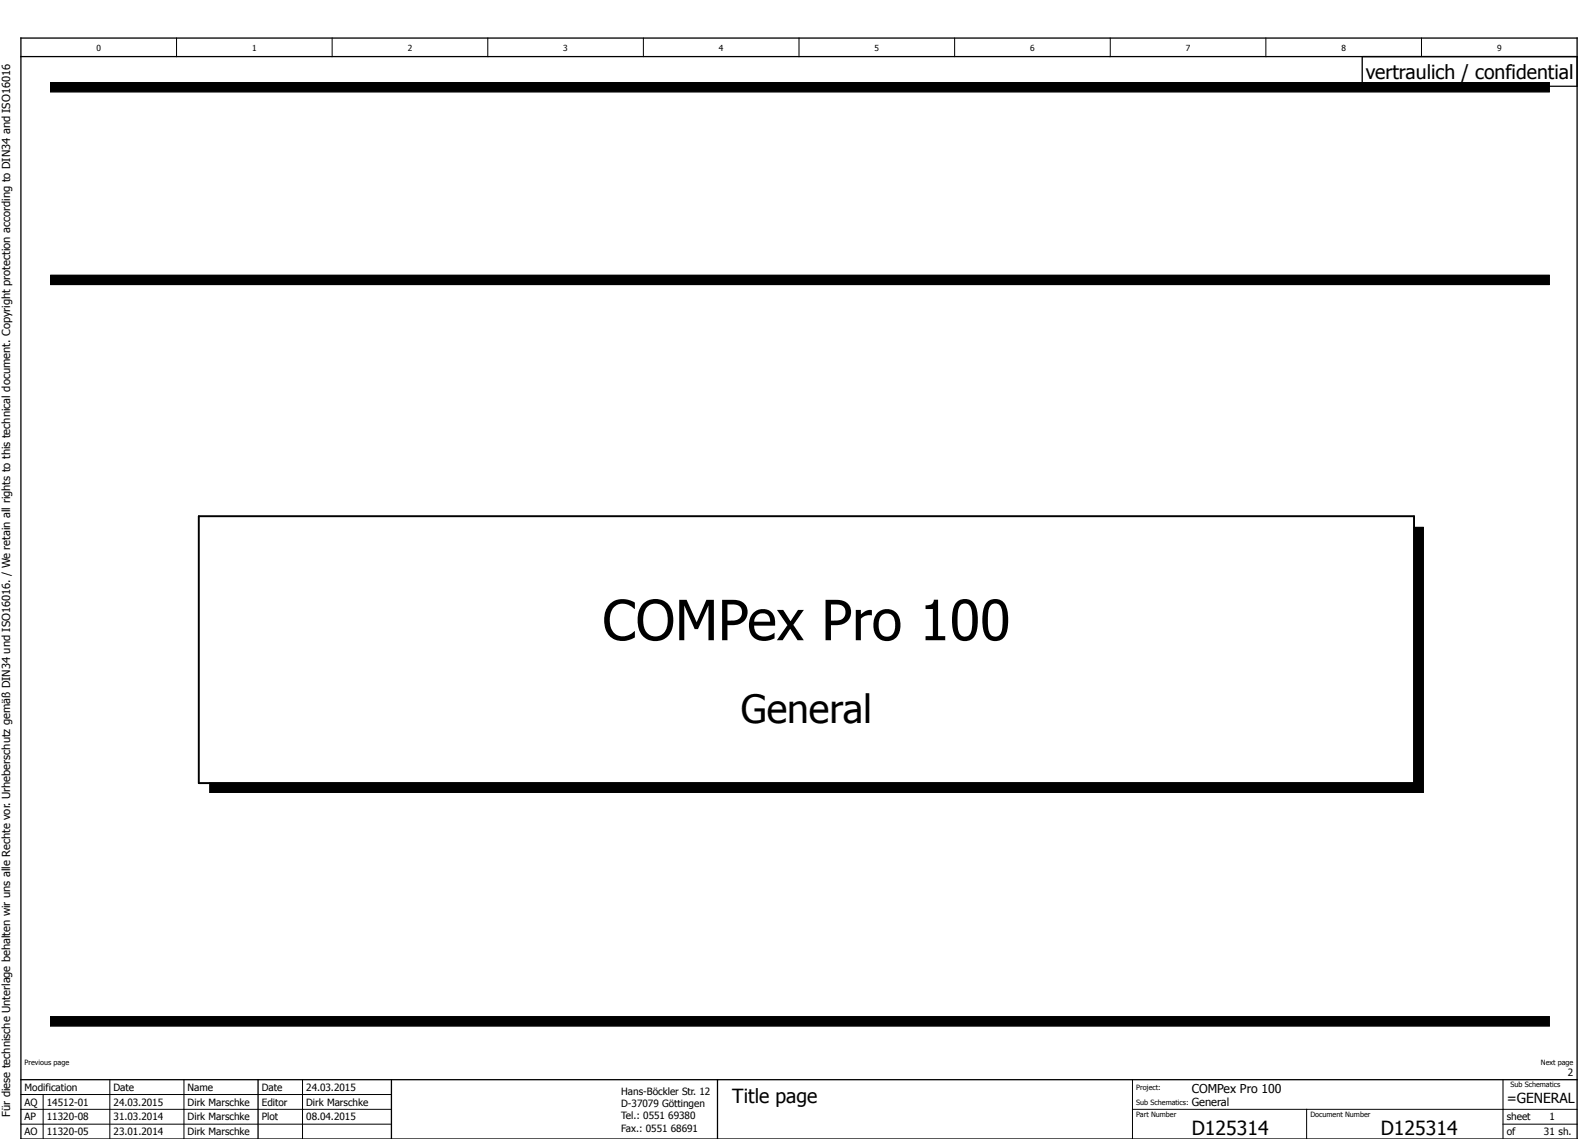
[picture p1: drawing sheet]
<svg xmlns="http://www.w3.org/2000/svg" width="426mm" height="307mm" viewBox="0 0 426 307" stroke-linecap="round" stroke-linejoin="round" font-family="sans-serif">
<defs><g id="words">
<text font-size="15" x="162.6" y="172.7">COMPex Pro 100</text>
<text font-size="10.5" x="199.9" y="195.1">General</text>
<g font-size="5.3">
<text x="368.6" y="21.2">vertraulich / confidential</text>
<text x="197.6" y="297.5">Title page</text>
<text x="321.6" y="306.2">D125314</text>
<text x="372.6" y="306.2">D125314</text>
</g>
<text font-size="3.7" x="406.6" y="297.6">=GENERAL</text>
<text font-size="3.3" x="321.6" y="295">COMPex Pro 100</text>
<g font-size="3">
<text x="321.6" y="298.4">General</text>
<text x="2.7" y="301.3" transform="rotate(-90 2.7 301.3)">Für diese technische Unterlage behalten wir uns alle Rechte vor. Urheberschutz gemäß DIN34 und ISO16016. / We retain all rights to this technical document. Copyright protection according to DIN34 and ISO16016</text>
</g>
<g font-size="2.7">
<text x="423.2" y="290.3">2</text>
<text x="6.6" y="294.2">Modification</text>
<text x="6.6" y="298.3">AQ</text>
<text x="12.6" y="298.3">14512-01</text>
<text x="30.6" y="294.3">Date</text>
<text x="30.6" y="298.3">24.03.2015</text>
<text x="50.6" y="294.3">Name</text>
<text x="50.6" y="298.3">Dirk Marschke</text>
<text x="70.6" y="298.3">Editor</text>
<text x="70.7" y="294.2">Date</text>
<text x="82.6" y="298.3">Dirk Marschke</text>
<text x="82.6" y="294.3">24.03.2015</text>
<text x="167.6" y="295.3">Hans-Böckler Str. 12</text>
<text x="167.6" y="298.8">D-37079 Göttingen</text>
<text x="6.6" y="302.3">AP</text>
<text x="12.6" y="302.3">11320-08</text>
<text x="30.6" y="302.3">31.03.2014</text>
<text x="50.6" y="302.3">Dirk Marschke</text>
<text x="70.6" y="302.3">Plot</text>
<text x="82.6" y="302.3">08.04.2015</text>
<text x="167.6" y="301.8">Tel.: 0551 69380</text>
<text x="167.6" y="305.3">Fax.: 0551 68691</text>
<text x="406.6" y="302.3">sheet</text>
<text x="418.2" y="302.3">1</text>
<text x="6.6" y="306.3">AO</text>
<text x="12.6" y="306.3">11320-05</text>
<text x="30.6" y="306.3">23.01.2014</text>
<text x="50.6" y="306.3">Dirk Marschke</text>
<text x="406.6" y="306.3">of</text>
<text x="416.7" y="306.3">31 sh.</text>
</g>
<g font-size="2.3">
<text x="26" y="13.8">0</text>
<text x="68" y="13.8">1</text>
<text x="110" y="13.8">2</text>
<text x="152" y="13.8">3</text>
<text x="194" y="13.8">4</text>
<text x="236" y="13.8">5</text>
<text x="278" y="13.8">6</text>
<text x="320" y="13.8">7</text>
<text x="362" y="13.8">8</text>
<text x="404" y="13.8">9</text>
</g>
<g font-size="2">
<text x="6.6" y="287.3">Previous page</text>
<text x="415.9" y="287.3">Next page</text>
<text x="306.6" y="294">Project:</text>
<text x="407.6" y="293.3">Sub Schematics</text>
<text x="306.6" y="298">Sub Schematics:</text>
<text x="306.6" y="301.3">Part Number</text>
<text x="353.6" y="301.3">Document Number</text>
</g>
</g></defs>
<g fill="none" stroke="#000" stroke-width=".27">
<path d="M47.6 10.3v5M89.6 10.3v5M131.6 10.3v5M173.6 10.3v5M215.6 10.3v5M257.6 10.3v5M299.6 10.3v5M341.6 10.3v5M383.6 10.3v5M13.6 22.3h404.5v2.5h-404.5zM13.6 74.3h404.5v2.5h-404.5zM381.6 142.3h2.5v71.5h-327.5v-2.5"/>
<path d="M381.6 211.3h-328v-72h328v74.5M13.6 274.3h404.5v2.5h-404.5zM5.6 299.3h100M5.6 295.3h100M11.6 295.3v12M29.6 291.3v16M49.6 291.3v16M81.6 291.3v16M305.6 299.3h120M305.6 291.3v16M352.6 299.3v8M405.6 291.3v16"/>
<path d="M5.6 303.3h100M405.6 303.3h20"/>
</g>
<path d="M5.6 15.3h420M5.6 10.3h420v297h-420zM367.6 15.3v8h58M5.6 291.3h420M69.6 291.3v16M105.6 291.3v16M193.6 291.3v16" fill="none" stroke="#000" stroke-width=".35"/>
<path d="M13.6 22.3h404.5v2.5h-404.5zM13.6 74.3h404.5v2.5h-404.5zM56.6 211.3h325v2.5h-325zM381.6 142.3h2.5v71.5h-2.5zM13.6 274.3h404.5v2.5h-404.5z" fill="#000" stroke="#000" stroke-width=".27"/>
<path d="M53.6 139.3h328v72h-328z" fill="none" stroke="#000" stroke-width=".5"/>
<use href="#words"/>
</svg>
